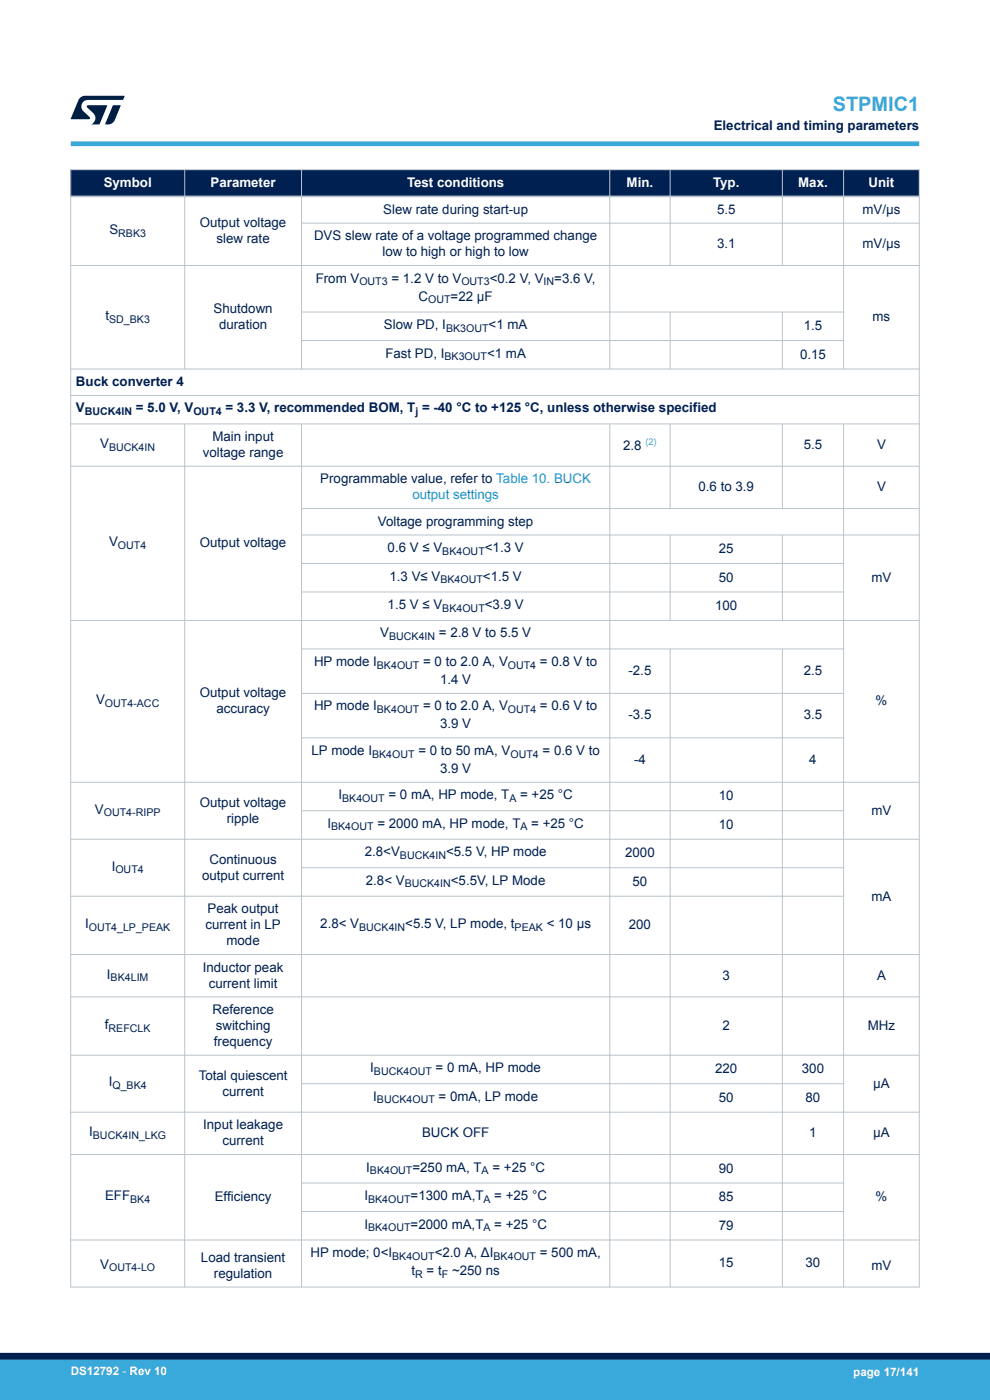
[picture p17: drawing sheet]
<svg xmlns="http://www.w3.org/2000/svg" width="210mm" height="297mm" viewBox="0 0 210 297" stroke-linecap="round" stroke-linejoin="round" font-family="sans-serif">
<defs><g id="words">
<text font-size="4.2" fill="#39a9dc" x="176.7" y="23.5">STPMIC1</text>
<g font-size="2.8" fill="#002052">
<text x="151.4" y="27.5">Electrical and timing parameters</text>
<text x="81.3" y="45.4">Slew rate during start-up</text>
<text x="152.1" y="45.4">5.5</text>
<text x="182.9" y="45.4">mV/µs</text>
<text x="23.2" y="49.6">S</text>
<text x="42.4" y="48.2">Output voltage</text>
<text x="45.9" y="51.5">slew rate</text>
<text x="66.6" y="50.9">DVS slew rate of a voltage programmed change</text>
<text x="152.1" y="52.6">3.1</text>
<text x="182.9" y="52.6">mV/µs</text>
<text x="67" y="59.9">From V</text>
<text x="81.1" y="54.3">low to high or high to low</text>
<text x="83" y="59.9">= 1.2 V to V</text>
<text x="103.9" y="59.9">&lt;0.2 V, V</text>
<text x="117.6" y="59.9">=3.6 V,</text>
<text x="88.8" y="63.8">C</text>
<text x="95.6" y="63.8">=22 µF</text>
<text x="22.4" y="67.9">t</text>
<text x="45.3" y="66.4">Shutdown</text>
<text x="46.5" y="69.8">duration</text>
<text x="81.4" y="69.8">Slow PD, I</text>
<text x="103.6" y="69.8">&lt;1 mA</text>
<text x="170.5" y="70">1.5</text>
<text x="185.1" y="68.1">ms</text>
<text x="81.7" y="75.9">Fast PD, I</text>
<text x="103.3" y="75.9">&lt;1 mA</text>
<text x="169.7" y="76.1">0.15</text>
<text x="16.1" y="81.9">Buck converter 4</text>
<text x="16.1" y="87.5">V</text>
<text x="28.8" y="87.5">= 5.0 V, V</text>
<text x="47.8" y="87.5">= 3.3 V, recommended BOM, T = -40 °C to +125 °C, unless otherwise specified</text>
<text x="21.3" y="95">V</text>
<text x="45.1" y="93.5">Main input</text>
<text x="132.2" y="95.4">2.8</text>
<text x="170.5" y="95.2">5.5</text>
<text x="186" y="95.2">V</text>
<text x="43" y="96.9">voltage range</text>
<text x="67.9" y="102.5">Programmable value, refer to Table 10. BUCK</text>
<text x="148.2" y="104.2">0.6 to 3.9</text>
<text x="186" y="104.2">V</text>
<text x="80.2" y="111.5">Voltage programming step</text>
<text x="23.1" y="115.9">V</text>
<text x="42.4" y="116.1">Output voltage</text>
<text x="82.2" y="117.1">0.6 V ≤ V</text>
<text x="102.8" y="117.1">&lt;1.3 V</text>
<text x="152.5" y="117.3">25</text>
<text x="82.6" y="123.1">1.3 V≤ V</text>
<text x="102.5" y="123.1">&lt;1.5 V</text>
<text x="152.5" y="123.4">50</text>
<text x="184.9" y="123.4">mV</text>
<text x="82.2" y="129.2">1.5 V ≤ V</text>
<text x="102.8" y="129.2">&lt;3.9 V</text>
<text x="151.7" y="129.4">100</text>
<text x="80.7" y="135.2">V</text>
<text x="93.1" y="135.2">= 2.8 V to 5.5 V</text>
<text x="66.6" y="141.3">HP mode I</text>
<text x="89.8" y="141.3">= 0 to 2.0 A, V</text>
<text x="114.5" y="141.3">= 0.8 V to</text>
<text x="133.3" y="143.2">-2.5</text>
<text x="170.5" y="143.2">2.5</text>
<text x="20.4" y="149.4">V</text>
<text x="42.4" y="147.9">Output voltage</text>
<text x="93.4" y="145.1">1.4 V</text>
<text x="185.7" y="149.6">%</text>
<text x="45.9" y="151.3">accuracy</text>
<text x="66.6" y="150.7">HP mode I</text>
<text x="89.8" y="150.7">= 0 to 2.0 A, V</text>
<text x="93.4" y="154.5">3.9 V</text>
<text x="114.5" y="150.7">= 0.6 V to</text>
<text x="133.3" y="152.6">-3.5</text>
<text x="170.5" y="152.6">3.5</text>
<text x="66.1" y="160.1">LP mode I</text>
<text x="88.7" y="160.1">= 0 to 50 mA, V</text>
<text x="115.1" y="160.1">= 0.6 V to</text>
<text x="93.4" y="164">3.9 V</text>
<text x="134.5" y="162.1">-4</text>
<text x="171.7" y="162.1">4</text>
<text x="20.1" y="172.6">V</text>
<text x="42.4" y="171.1">Output voltage</text>
<text x="71.8" y="169.6">I</text>
<text x="82.4" y="169.6">= 0 mA, HP mode, T</text>
<text x="110.3" y="169.6">= +25 °C</text>
<text x="152.5" y="169.8">10</text>
<text x="184.9" y="172.8">mV</text>
<text x="48.1" y="174.5">ripple</text>
<text x="69.4" y="175.6">I</text>
<text x="80" y="175.6">= 2000 mA, HP mode, T</text>
<text x="112.7" y="175.6">= +25 °C</text>
<text x="152.5" y="175.8">10</text>
<text x="23.7" y="184.7">I</text>
<text x="44.4" y="183.2">Continuous</text>
<text x="77.4" y="181.7">2.8&lt;V</text>
<text x="94.6" y="181.7">&lt;5.5 V, HP mode</text>
<text x="132.6" y="181.9">2000</text>
<text x="42.9" y="186.6">output current</text>
<text x="77.6" y="187.7">2.8&lt; V</text>
<text x="95.6" y="187.7">&lt;5.5V, LP Mode</text>
<text x="134.2" y="187.9">50</text>
<text x="184.9" y="191.1">mA</text>
<text x="18" y="196.9">I</text>
<text x="43.6" y="197.1">current in LP</text>
<text x="44" y="193.7">Peak output</text>
<text x="67.9" y="196.9">2.8&lt; V</text>
<text x="86" y="196.9">&lt;5.5 V, LP mode, t</text>
<text x="116" y="196.9">&lt; 10 µs</text>
<text x="133.4" y="197.1">200</text>
<text x="48" y="200.5">mode</text>
<text x="22.7" y="207.6">I</text>
<text x="43" y="206.1">Inductor peak</text>
<text x="44.3" y="209.5">current limit</text>
<text x="153.3" y="207.8">3</text>
<text x="186" y="207.8">A</text>
<text x="45.1" y="215.1">Reference</text>
<text x="22.2" y="218.3">f</text>
<text x="45.4" y="221.9">frequency</text>
<text x="45.8" y="218.5">switching</text>
<text x="153.3" y="218.5">2</text>
<text x="184.1" y="218.5">MHz</text>
<text x="78.5" y="227.5">I</text>
<text x="92.4" y="227.5">= 0 mA, HP mode</text>
<text x="151.7" y="227.7">220</text>
<text x="170.1" y="227.7">300</text>
<text x="23.1" y="230.5">I</text>
<text x="42.2" y="229">Total quiescent</text>
<text x="47.2" y="232.4">current</text>
<text x="79.2" y="233.5">I</text>
<text x="93" y="233.5">= 0mA, LP mode</text>
<text x="152.5" y="233.7">50</text>
<text x="170.9" y="233.7">80</text>
<text x="185.2" y="230.7">µA</text>
<text x="43.1" y="239.6">Input leakage</text>
<text x="18.9" y="241">I</text>
<text x="47.2" y="242.9">current</text>
<text x="89.5" y="241.2">BUCK OFF</text>
<text x="171.7" y="241.2">1</text>
<text x="185.2" y="241.2">µA</text>
<text x="77.7" y="248.5">I</text>
<text x="87.5" y="248.5">=250 mA, T</text>
<text x="104.5" y="248.5">= +25 °C</text>
<text x="152.5" y="248.8">90</text>
<text x="22.3" y="254.6">EFF</text>
<text x="45.6" y="254.8">Efficiency</text>
<text x="77.3" y="254.6">I</text>
<text x="87.1" y="254.6">=1300 mA,T</text>
<text x="104.9" y="254.6">= +25 °C</text>
<text x="152.5" y="254.8">85</text>
<text x="185.7" y="254.8">%</text>
<text x="77.3" y="260.6">I</text>
<text x="87.1" y="260.6">=2000 mA,T</text>
<text x="104.8" y="260.6">= +25 °C</text>
<text x="152.5" y="260.8">79</text>
<text x="21.3" y="269.1">V</text>
<text x="42.6" y="267.7">Load transient</text>
<text x="65.9" y="266.7">HP mode; 0&lt;I</text>
<text x="92.2" y="266.7">&lt;2.0 A, ΔI</text>
<text x="114.5" y="266.7">= 500 mA,</text>
<text x="152.5" y="268.8">15</text>
<text x="170.9" y="268.8">30</text>
<text x="184.9" y="269.4">mV</text>
<text x="45.4" y="271.1">regulation</text>
<text x="87.3" y="270.5">t</text>
<text x="90.5" y="270.5">= t</text>
<text x="95.9" y="270.5">~250 ns</text>
</g>
<g font-size="2.8" fill="#fff">
<text x="22" y="39.6">Symbol</text>
<text x="44.7" y="39.6">Parameter</text>
<text x="86.3" y="39.6">Test conditions</text>
<text x="132.9" y="39.6">Min.</text>
<text x="151.3" y="39.6">Typ.</text>
<text x="169.3" y="39.6">Max.</text>
<text x="184.2" y="39.6">Unit</text>
</g>
<text font-size="2.8" fill="#1f81af" x="87.5" y="105.9">output settings</text>
<g font-size="2.5" fill="#fff">
<text x="15" y="291.6">DS12792 - Rev 10</text>
<text x="181" y="291.9">page 17/141</text>
</g>
<g font-size="2.3" fill="#002052">
<text x="25.1" y="50.2">RBK3</text>
<text x="76.2" y="60.5">OUT3</text>
<text x="90.8" y="64.3">OUT</text>
<text x="97.9" y="60.5">OUT3</text>
<text x="115.3" y="60.5">IN</text>
<text x="23.2" y="68.5">SD_BK3</text>
<text x="94.6" y="70.4">BK3OUT</text>
<text x="94.3" y="76.4">BK3OUT</text>
<text x="18" y="88.1">BUCK4IN</text>
<text x="41" y="88.1">OUT4</text>
<text x="88.1" y="88.1">j</text>
<text x="23.1" y="95.6">BUCK4IN</text>
<text x="25" y="116.4">OUT4</text>
<text x="93.8" y="117.7">BK4OUT</text>
<text x="93.4" y="123.7">BK4OUT</text>
<text x="93.8" y="129.8">BK4OUT</text>
<text x="82.5" y="135.8">BUCK4IN</text>
<text x="79.9" y="141.8">BK4OUT</text>
<text x="107.7" y="141.8">OUT4</text>
<text x="22.3" y="149.9">OUT4-ACC</text>
<text x="79.9" y="151.3">BK4OUT</text>
<text x="107.7" y="151.3">OUT4</text>
<text x="78.9" y="160.7">BK4OUT</text>
<text x="108.3" y="160.7">OUT4</text>
<text x="22" y="173.2">OUT4-RIPP</text>
<text x="72.6" y="170.1">BK4OUT</text>
<text x="108" y="170.1">A</text>
<text x="70.2" y="176.2">BK4OUT</text>
<text x="110.4" y="176.2">A</text>
<text x="24.5" y="185.2">OUT4</text>
<text x="84.8" y="182.2">BUCK4IN</text>
<text x="85.9" y="188.3">BUCK4IN</text>
<text x="18.8" y="197.5">OUT4_LP_PEAK</text>
<text x="76.2" y="197.5">BUCK4IN</text>
<text x="109.2" y="197.5">PEAK</text>
<text x="23.5" y="208.1">BK4LIM</text>
<text x="23" y="218.8">REFCLK</text>
<text x="23.8" y="231.1">Q_BK4</text>
<text x="79.3" y="228">BUCK4OUT</text>
<text x="80" y="234.1">BUCK4OUT</text>
<text x="19.7" y="241.6">BUCK4IN_LKG</text>
<text x="78.5" y="249.1">BK4OUT</text>
<text x="102.2" y="249.1">A</text>
<text x="27.6" y="255.1">BK4</text>
<text x="78.1" y="255.1">BK4OUT</text>
<text x="102.6" y="255.1">A</text>
<text x="78.1" y="261.2">BK4OUT</text>
<text x="102.6" y="261.2">A</text>
<text x="23.1" y="269.7">OUT4-LO</text>
<text x="83.2" y="267.2">BK4OUT</text>
<text x="104.7" y="267.2">BK4OUT</text>
<text x="88.1" y="271.1">R</text>
<text x="93.7" y="271.1">F</text>
</g>
<text font-size="2" fill="#39a9dc" x="136.9" y="94.4">(2)</text>
</g></defs>
<g fill="#002052">
<path d="M15 36h180v5.7h-180z" fill-rule="evenodd"/>
<path d="M15 36h180v5.7h-180z" fill-rule="evenodd"/>
</g>
<g fill="none" stroke="#b9c4ca" stroke-width=".21">
<path d="M14.9 36h180.2M15 35.9v237.2M39.2 35.9v42.5M64 35.9v42.5M129.3 35.9v42.5M142.2 35.9v20.5M166 35.9v20.5M178.9 35.9v42.5M195 35.9v237.2M64 47.3h131.1M195.1 56.3h-180.2M14.9 78.3h180.2"/>
<path d="M64 66.2h115.1M64 72.2h115.1M142.2 66.2v12.2M166 66.2v12.2M14.9 83.9h180.2M14.9 89.9h180.2M14.9 98.9h180.2M39.2 89.9v183.2M64 89.9v183.2M129.3 89.9v183.2M142.2 89.9v18.1M166 89.9v18.1"/>
<path d="M178.9 89.9v183.2M64 107.9h131.1M64 113.5h131.1M64 119.5h115.1M142.2 113.5v18.2M166 113.5v18.2M64 125.6h115.1M64 137.7h115.1M142.2 137.7v135.4M166 137.7v135.4M195.1 131.6h-180.2M64 147.1h115.1"/>
<path d="M64 156.5h115.1M14.9 166h180.2M14.9 178h180.2M64 172h115.1M14.9 190.1h164.2M64 184.1h115.1M14.9 211.5h180.2M195.1 202.5h-180.2M14.9 223.9h180.2M14.9 235.9h180.2M64 229.9h115.1M14.9 244.9h180.2"/>
<path d="M64 251h115.1M64 257h115.1M14.9 263.1h180.2M14.9 273h180.2"/>
</g>
<path d="M14.9 41.7h180.2" fill="none" stroke="#b9c4ca" stroke-width=".35"/>
<path d="M15 30.5h180" fill="none" stroke="#39a9dc" stroke-width="1"/>
<g fill="#001e41">
<path d="M17.1 20.7l.9-.4 8.4 .1-.3 .8h-7.4a1.4 1.4 0 0 0-1.3 .8 1.4 1.4 0 0 0 .2 1.5l1.4 1.3v.4l-4 .1 1.6-4.1z"/>
<path d="M24 22.4h1.6l-1.3 3.1a1.54 1.54 0 0 1-1.4 .9l-.6-.1z"/>
<path d="M18.5 22.4h4.2l-1.6 4h-1.7a1.48 1.48 0 0 0 .4-2.4l-1.3-1.2z"/>
</g>
<g fill="#39a9dc">
<path d="M0 288.4h210v8.6h-210z" fill-rule="evenodd"/>
<path d="M-.1 288.4h210.2v4.4h-210.2z" fill-rule="evenodd"/>
</g>
<path d="M0 287.7h210" fill="none" stroke="#002052" stroke-width="1.4"/>
<use href="#words"/>
</svg>
